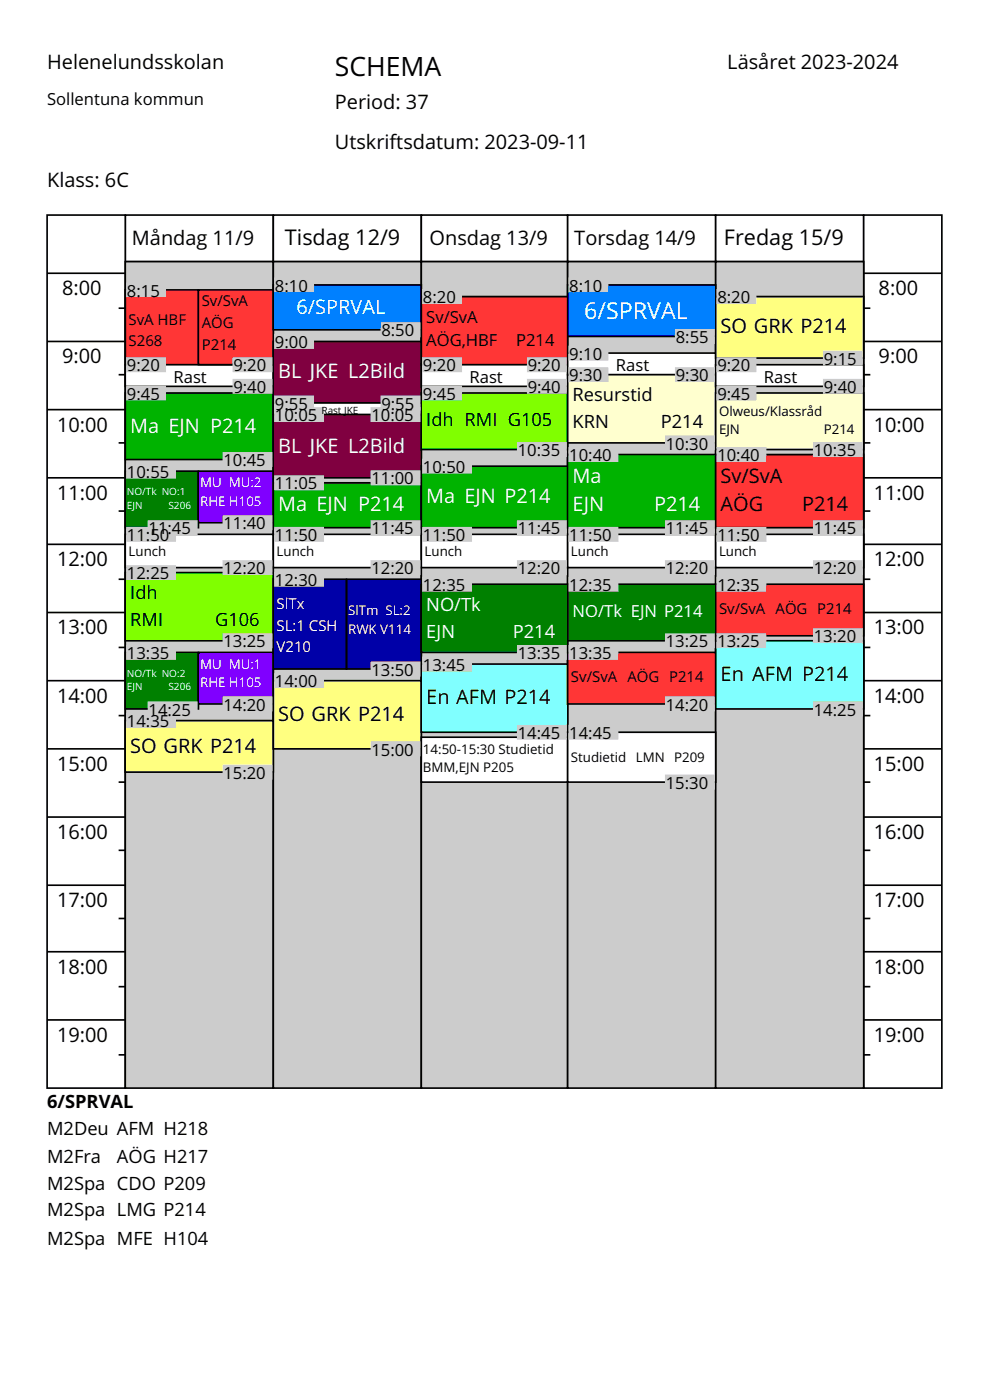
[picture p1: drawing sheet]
<svg xmlns="http://www.w3.org/2000/svg" width="210mm" height="297mm" viewBox="0 0 210 297" stroke-linecap="round" stroke-linejoin="round" font-family="sans-serif">
<defs><g id="words">
<text font-size="5.6" x="71" y="16.2">SCHEMA</text>
<text font-size="4.9" fill="#fff" x="123.9" y="67.6">6/SPRVAL</text>
<g font-size="4.6">
<text x="60.4" y="52.1">Tisdag 12/9</text>
<text x="153.6" y="52.1">Fredag 15/9</text>
</g>
<g font-size="4.2">
<text x="10" y="14.7">Helenelundsskolan</text>
<text x="154.3" y="14.7">Läsåret 2023-2024</text>
<text x="71" y="23.1">Period: 37</text>
<text x="71" y="31.6">Utskriftsdatum: 2023-09-11</text>
<text x="10" y="39.7">Klass: 6C</text>
<text x="28" y="52">Måndag 11/9</text>
<text x="91.1" y="52">Onsdag 13/9</text>
<text x="121.8" y="52">Torsdag 14/9</text>
<text x="13.2" y="62.6">8:00</text>
<text x="186.4" y="62.6">8:00</text>
<text x="152.9" y="70.7">SO GRK P214</text>
<text x="13.2" y="77.1">9:00</text>
<text x="186.4" y="77.1">9:00</text>
<text x="12.1" y="91.6">10:00</text>
<text x="185.3" y="91.6">10:00</text>
<text x="12.1" y="106">11:00</text>
<text x="152.9" y="102.5">Sv/SvA</text>
<text x="185.3" y="106">11:00</text>
<text x="152.9" y="108.5">AÖG</text>
<text x="170.2" y="108.5">P214</text>
<text x="12.1" y="120.1">12:00</text>
<text x="185.3" y="120.1">12:00</text>
<text x="12.1" y="134.6">13:00</text>
<text x="185.3" y="134.6">13:00</text>
<text x="12.1" y="149.1">14:00</text>
<text x="90.4" y="149.4">En AFM P214</text>
<text x="152.9" y="144.5">En AFM P214</text>
<text x="185.3" y="149.1">14:00</text>
<text x="59" y="152.9">SO GRK P214</text>
<text x="27.6" y="159.6">SO GRK P214</text>
<text x="12.1" y="163.5">15:00</text>
<text x="185.3" y="163.5">15:00</text>
<text x="12.1" y="178">16:00</text>
<text x="185.3" y="178">16:00</text>
<text x="12.1" y="192.5">17:00</text>
<text x="185.3" y="192.5">17:00</text>
<text x="12.1" y="206.6">18:00</text>
<text x="185.3" y="206.6">18:00</text>
<text x="12.1" y="221">19:00</text>
<text x="185.3" y="221">19:00</text>
</g>
<g font-size="4.2" fill="#fff">
<text x="62.9" y="66.5">6/SPRVAL</text>
<text x="59" y="80.3">BL JKE L2Bild</text>
<text x="27.6" y="91.9">Ma EJN P214</text>
<text x="59" y="96.1">BL JKE L2Bild</text>
<text x="90.4" y="106.7">Ma EJN P214</text>
<text x="121.5" y="102.5">Ma</text>
<text x="59" y="108.5">Ma EJN P214</text>
<text x="121.5" y="108.5">EJN</text>
<text x="138.8" y="108.5">P214</text>
</g>
<g font-size="3.9">
<text x="121.5" y="85.2">Resurstid</text>
<text x="90.4" y="90.5">Idh RMI G105</text>
<text x="121.5" y="90.8">KRN</text>
<text x="140.2" y="90.8">P214</text>
<text x="27.6" y="127.2">Idh</text>
<text x="27.6" y="132.8">RMI</text>
<text x="45.6" y="132.8">G106</text>
<text x="10" y="235.1">6/SPRVAL</text>
<text x="10" y="240.7">M2Deu AFM H218</text>
<text x="10" y="246.7">M2Fra</text>
<text x="24.8" y="246.7">AÖG H217</text>
<text x="10" y="252.4">M2Spa CDO P209</text>
<text x="10" y="258">M2Spa LMG P214</text>
<text x="10" y="264">M2Spa MFE H104</text>
</g>
<g font-size="3.9" fill="#fff">
<text x="90.4" y="129.6">NO/Tk</text>
<text x="90.4" y="135.3">EJN</text>
<text x="108.8" y="135.3">P214</text>
</g>
<g font-size="3.5">
<text x="10" y="22.3">Sollentuna kommun</text>
<text x="26.9" y="62.9">8:15</text>
<text x="58.3" y="61.9">8:10</text>
<text x="89.7" y="64.3">8:20</text>
<text x="120.8" y="61.9">8:10</text>
<text x="152.2" y="64.3">8:20</text>
<text x="80.9" y="71.4">8:50</text>
<text x="90.4" y="68.6">Sv/SvA</text>
<text x="58.3" y="73.8">9:00</text>
<text x="90.4" y="73.5">AÖG,HBF</text>
<text x="109.5" y="73.5">P214</text>
<text x="120.8" y="76.3">9:10</text>
<text x="143.3" y="72.8">8:55</text>
<text x="174.7" y="77.4">9:15</text>
<text x="26.9" y="78.8">9:20</text>
<text x="36.8" y="81.3">Rast</text>
<text x="49.5" y="78.8">9:20</text>
<text x="49.5" y="83.4">9:40</text>
<text x="89.7" y="78.8">9:20</text>
<text x="99.6" y="81.3">Rast</text>
<text x="111.9" y="78.8">9:20</text>
<text x="111.9" y="83.4">9:40</text>
<text x="120.8" y="80.9">9:30</text>
<text x="130.6" y="78.8">Rast</text>
<text x="143.3" y="80.9">9:30</text>
<text x="152.2" y="78.8">9:20</text>
<text x="162" y="81.3">Rast</text>
<text x="174.7" y="83.4">9:40</text>
<text x="26.9" y="84.8">9:45</text>
<text x="58.3" y="86.9">9:55</text>
<text x="58.3" y="89.4">10:05</text>
<text x="78.8" y="89.4">10:05</text>
<text x="80.9" y="86.9">9:55</text>
<text x="89.7" y="84.8">9:45</text>
<text x="152.2" y="84.8">9:45</text>
<text x="141.2" y="95.4">10:30</text>
<text x="26.9" y="101.4">10:55</text>
<text x="47.4" y="98.9">10:45</text>
<text x="89.7" y="100.3">10:50</text>
<text x="109.8" y="96.8">10:35</text>
<text x="120.8" y="97.8">10:40</text>
<text x="152.2" y="97.8">10:40</text>
<text x="172.6" y="96.8">10:35</text>
<text x="58.3" y="103.8">11:05</text>
<text x="78.8" y="102.8">11:00</text>
<text x="31.5" y="113.4">11:45</text>
<text x="47.4" y="112.3">11:40</text>
<text x="78.8" y="113.4">11:45</text>
<text x="109.8" y="113.4">11:45</text>
<text x="141.2" y="113.4">11:45</text>
<text x="172.6" y="113.4">11:45</text>
<text x="26.9" y="114.8">11:50</text>
<text x="58.3" y="114.8">11:50</text>
<text x="89.7" y="114.8">11:50</text>
<text x="120.8" y="114.8">11:50</text>
<text x="152.2" y="114.8">11:50</text>
<text x="26.9" y="122.9">12:25</text>
<text x="47.4" y="121.8">12:20</text>
<text x="58.3" y="124.3">12:30</text>
<text x="78.8" y="121.8">12:20</text>
<text x="89.7" y="125.4">12:35</text>
<text x="109.8" y="121.8">12:20</text>
<text x="120.8" y="125.4">12:35</text>
<text x="141.2" y="121.8">12:20</text>
<text x="152.2" y="125.4">12:35</text>
<text x="172.6" y="121.8">12:20</text>
<text x="47.4" y="137.3">13:25</text>
<text x="141.2" y="137.3">13:25</text>
<text x="152.2" y="137.3">13:25</text>
<text x="172.6" y="136.3">13:20</text>
<text x="26.9" y="139.8">13:35</text>
<text x="78.8" y="143.3">13:50</text>
<text x="89.7" y="142.3">13:45</text>
<text x="109.8" y="139.8">13:35</text>
<text x="120.8" y="139.8">13:35</text>
<text x="58.3" y="145.8">14:00</text>
<text x="26.9" y="154.3">14:35</text>
<text x="31.5" y="151.8">14:25</text>
<text x="47.4" y="150.8">14:20</text>
<text x="141.2" y="150.8">14:20</text>
<text x="172.6" y="151.8">14:25</text>
<text x="78.8" y="160.3">15:00</text>
<text x="109.8" y="156.7">14:45</text>
<text x="120.8" y="156.7">14:45</text>
<text x="47.4" y="165.2">15:20</text>
<text x="141.2" y="167.3">15:30</text>
</g>
<text font-size="3.5" fill="#fff" x="121.5" y="131">NO/Tk EJN P214</text>
<g font-size="3.2">
<text x="42.8" y="65">Sv/SvA</text>
<text x="27.3" y="68.9">SvA HBF</text>
<text x="42.8" y="69.6">AÖG</text>
<text x="27.3" y="73.5">S268</text>
<text x="42.8" y="74.2">P214</text>
<text x="152.5" y="130.3">Sv/SvA AÖG P214</text>
<text x="121.1" y="144.7">Sv/SvA AÖG P214</text>
</g>
<g font-size="3.2" fill="#fff">
<text x="58.7" y="129.2">SlTx</text>
<text x="58.7" y="133.8">SL:1 CSH</text>
<text x="58.7" y="138.4">V210</text>
</g>
<g font-size="2.8">
<text x="152.5" y="88.2">Olweus/Klassråd</text>
<text x="152.5" y="92.1">EJN</text>
<text x="174.7" y="92.1">P214</text>
<text x="27.3" y="117.9">Lunch</text>
<text x="58.7" y="117.9">Lunch</text>
<text x="90.1" y="117.9">Lunch</text>
<text x="121.1" y="117.9">Lunch</text>
<text x="152.5" y="117.9">Lunch</text>
<text x="89.7" y="159.9">14:50-15:30 Studietid</text>
<text x="121.1" y="161.6">Studietid</text>
<text x="134.9" y="161.6">LMN</text>
<text x="143" y="161.6">P209</text>
<text x="89.7" y="163.7">BMM,EJN P205</text>
</g>
<g font-size="2.8" fill="#fff">
<text x="42.4" y="103.4">MU MU:2</text>
<text x="42.4" y="107.3">RHE H105</text>
<text x="73.8" y="130.6">SlTm SL:2</text>
<text x="73.8" y="134.5">RWK V114</text>
<text x="42.4" y="141.9">MU MU:1</text>
<text x="42.4" y="145.7">RHE H105</text>
</g>
<text font-size="2.1" x="68.2" y="87.8">Rast JKE</text>
<g font-size="2.1" fill="#fff">
<text x="26.9" y="105.1">NO/Tk NO:1</text>
<text x="26.9" y="107.9">EJN</text>
<text x="35.7" y="107.9">S206</text>
<text x="26.9" y="143.6">NO/Tk NO:2</text>
<text x="26.9" y="146.4">EJN</text>
<text x="35.7" y="146.4">S206</text>
</g>
</g></defs>
<g fill="#fff" stroke="#fff" stroke-width=".35">
<path d="M10 10h189.8v35.6h-189.8z"/>
<path d="M10 231.2h189.8v55.4h-189.8z"/>
</g>
<g fill="#fff" stroke="#000" stroke-width=".35">
<path d="M26.6 45.6h31.4v9.9h-31.4z"/>
<path d="M58 45.6h31.4v9.9h-31.4z"/>
<path d="M89.4 45.6h31v9.9h-31z"/>
<path d="M120.4 45.6h31.4v9.9h-31.4z"/>
<path d="M151.8 45.6h31.4v9.9h-31.4z"/>
<path d="M10 45.6h16.6v185.2h-16.6z"/>
</g>
<g fill="#ccc" stroke="#000" stroke-width=".35">
<path d="M26.6 55.5h31.4v175.3h-31.4z"/>
<path d="M58 55.5h31.4v175.3h-31.4z"/>
<path d="M89.4 55.5h31v175.3h-31z"/>
<path d="M120.4 55.5h31.4v175.3h-31.4z"/>
</g>
<path d="M183.2 45.6h16.6v185.2h-16.6z" fill="#fff" stroke="#000" stroke-width=".35"/>
<path d="M151.8 55.5h31.4v175.3h-31.4z" fill="#ccc" stroke="#000" stroke-width=".35"/>
<path d="M26.6 61.5h15.5v15.9h-15.5z" fill="#ff3636" stroke="#000" stroke-width=".35"/>
<path d="M26.6 77.4h31.4v4.6h-31.4z" fill="#fff" stroke="#000" stroke-width=".35"/>
<path d="M26.6 83.4h31.4v14.1h-31.4z" fill="#00b300" stroke="#000" stroke-width=".35"/>
<path d="M26.6 100h15.5v11.9h-15.5z" fill="#008000" stroke="#000" stroke-width=".35"/>
<path d="M26.6 113.4h31.4v7h-31.4z" fill="#fff" stroke="#000" stroke-width=".35"/>
<path d="M26.6 121.5h31.4v14.4h-31.4z" fill="#80ff00" stroke="#000" stroke-width=".35"/>
<path d="M26.6 138.4h15.5v12h-15.5z" fill="#008000" stroke="#000" stroke-width=".35"/>
<path d="M26.6 152.9h31.4v10.9h-31.4z" fill="#ffff80" stroke="#000" stroke-width=".35"/>
<path d="M42.1 61.5h15.9v15.9h-15.9z" fill="#ff3636" stroke="#000" stroke-width=".35"/>
<g fill="#8000ff" stroke="#000" stroke-width=".35">
<path d="M42.1 100h15.9v10.9h-15.9z"/>
<path d="M42.1 138.4h15.9v10.9h-15.9z"/>
</g>
<path d="M58 60.4h31.4v9.6h-31.4z" fill="#0080ff" stroke="#000" stroke-width=".35"/>
<path d="M58 72.4h31.4v13.1h-31.4z" fill="#800040" stroke="#000" stroke-width=".35"/>
<path d="M58 85.5h31.4v2.5h-31.4z" fill="#fff" stroke="#000" stroke-width=".35"/>
<path d="M58 88h31.4v13.4h-31.4z" fill="#800040" stroke="#000" stroke-width=".35"/>
<path d="M58 102.4h31.4v9.5h-31.4z" fill="#00b300" stroke="#000" stroke-width=".35"/>
<path d="M58 113.4h31.4v7h-31.4z" fill="#fff" stroke="#000" stroke-width=".35"/>
<path d="M58 122.9h15.5v19h-15.5z" fill="#0000a8" stroke="#000" stroke-width=".35"/>
<path d="M58 144.4h31.4v14.5h-31.4z" fill="#ffff80" stroke="#000" stroke-width=".35"/>
<path d="M73.5 122.9h15.9v19h-15.9z" fill="#0000a8" stroke="#000" stroke-width=".35"/>
<path d="M89.4 62.9h31v14.5h-31z" fill="#ff3636" stroke="#000" stroke-width=".35"/>
<path d="M89.4 77.4h31v4.6h-31z" fill="#fff" stroke="#000" stroke-width=".35"/>
<path d="M89.4 83.4h31v12h-31z" fill="#80ff00" stroke="#000" stroke-width=".35"/>
<path d="M89.4 98.9h31v13h-31z" fill="#00b300" stroke="#000" stroke-width=".35"/>
<path d="M89.4 113.4h31v7h-31z" fill="#fff" stroke="#000" stroke-width=".35"/>
<path d="M89.4 123.9h31v14.5h-31z" fill="#008000" stroke="#000" stroke-width=".35"/>
<path d="M89.4 140.9h31v14.4h-31z" fill="#80ffff" stroke="#000" stroke-width=".35"/>
<path d="M89.4 156.4h31v9.5h-31z" fill="#fff" stroke="#000" stroke-width=".35"/>
<path d="M120.4 60.4h31.4v11h-31.4z" fill="#0080ff" stroke="#000" stroke-width=".35"/>
<path d="M120.4 74.9h31.4v4.6h-31.4z" fill="#fff" stroke="#000" stroke-width=".35"/>
<path d="M120.4 79.5h31.4v14.5h-31.4z" fill="#ffffcf" stroke="#000" stroke-width=".35"/>
<path d="M120.4 96.4h31.4v15.5h-31.4z" fill="#00b300" stroke="#000" stroke-width=".35"/>
<path d="M120.4 113.4h31.4v7h-31.4z" fill="#fff" stroke="#000" stroke-width=".35"/>
<path d="M120.4 123.9h31.4v12h-31.4z" fill="#008000" stroke="#000" stroke-width=".35"/>
<path d="M120.4 138.4h31.4v10.9h-31.4z" fill="#ff3636" stroke="#000" stroke-width=".35"/>
<path d="M120.4 155.3h31.4v10.6h-31.4z" fill="#fff" stroke="#000" stroke-width=".35"/>
<path d="M151.8 62.9h31.4v13.1h-31.4z" fill="#ffff80" stroke="#000" stroke-width=".35"/>
<path d="M151.8 77.4h31.4v4.6h-31.4z" fill="#fff" stroke="#000" stroke-width=".35"/>
<path d="M151.8 83.4h31.4v12h-31.4z" fill="#ffffcf" stroke="#000" stroke-width=".35"/>
<path d="M151.8 96.4h31.4v15.5h-31.4z" fill="#ff3636" stroke="#000" stroke-width=".35"/>
<path d="M151.8 113.4h31.4v7h-31.4z" fill="#fff" stroke="#000" stroke-width=".35"/>
<path d="M151.8 123.9h31.4v11h-31.4z" fill="#ff3636" stroke="#000" stroke-width=".35"/>
<path d="M151.8 135.9h31.4v14.5h-31.4z" fill="#80ffff" stroke="#000" stroke-width=".35"/>
<g fill="#ccc" stroke="#ccc" stroke-width=".35">
<path d="M26.9 60.1h8.1v2.8h-8.1z"/>
<path d="M49.5 76h8.1v2.8h-8.1z"/>
<path d="M26.9 76h8.1v2.8h-8.1z"/>
<path d="M49.5 80.5h8.1v2.9h-8.1z"/>
<path d="M26.9 82h8.1v2.8h-8.1z"/>
<path d="M47.4 96.1h10.2v2.8h-10.2z"/>
<path d="M26.9 98.5h10.3v2.9h-10.3z"/>
<path d="M31.5 110.5h10.2v2.9h-10.2z"/>
<path d="M47.4 109.5h10.2v2.8h-10.2z"/>
<path d="M26.9 111.9h10.3v2.9h-10.3z"/>
<path d="M47.4 119h10.2v2.8h-10.2z"/>
<path d="M26.9 120.1h10.3v2.8h-10.3z"/>
<path d="M47.4 134.5h10.2v2.8h-10.2z"/>
<path d="M26.9 137h10.3v2.8h-10.3z"/>
<path d="M31.5 149h10.2v2.8h-10.2z"/>
<path d="M47.4 147.9h10.2v2.9h-10.2z"/>
<path d="M26.9 151.5h10.3v2.8h-10.3z"/>
<path d="M47.4 162.4h10.2v2.8h-10.2z"/>
<path d="M58.3 59h8.1v2.9h-8.1z"/>
<path d="M80.9 68.6h8.1v2.8h-8.1z"/>
<path d="M58.3 71h8.1v2.8h-8.1z"/>
<path d="M80.9 84.1h8.1v2.8h-8.1z"/>
<path d="M58.3 84.1h8.1v2.8h-8.1z"/>
<path d="M78.8 86.5h10.2v2.9h-10.2z"/>
<path d="M58.3 86.5h10.3v2.9h-10.3z"/>
<path d="M78.8 100h10.2v2.8h-10.2z"/>
<path d="M58.3 101h10.3v2.8h-10.3z"/>
<path d="M78.8 110.5h10.2v2.9h-10.2z"/>
<path d="M58.3 111.9h10.3v2.9h-10.3z"/>
<path d="M78.8 119h10.2v2.8h-10.2z"/>
<path d="M58.3 121.5h10.3v2.8h-10.3z"/>
<path d="M78.8 140.5h10.2v2.8h-10.2z"/>
<path d="M58.3 143h10.3v2.8h-10.3z"/>
<path d="M78.8 157.5h10.2v2.8h-10.2z"/>
<path d="M89.7 61.5h8.1v2.8h-8.1z"/>
<path d="M111.9 76h8.2v2.8h-8.2z"/>
<path d="M89.7 76h8.1v2.8h-8.1z"/>
<path d="M111.9 80.5h8.2v2.9h-8.2z"/>
<path d="M89.7 82h8.1v2.8h-8.1z"/>
<path d="M109.8 94h10.3v2.8h-10.3z"/>
<path d="M89.7 97.5h10.3v2.8h-10.3z"/>
<path d="M109.8 110.5h10.3v2.9h-10.3z"/>
<path d="M89.7 111.9h10.3v2.9h-10.3z"/>
<path d="M109.8 119h10.3v2.8h-10.3z"/>
<path d="M89.7 122.5h10.3v2.9h-10.3z"/>
<path d="M109.8 137h10.3v2.8h-10.3z"/>
<path d="M89.7 139.5h10.3v2.8h-10.3z"/>
<path d="M109.8 153.9h10.3v2.8h-10.3z"/>
<path d="M120.8 59h8.1v2.9h-8.1z"/>
<path d="M143.3 70h8.2v2.8h-8.2z"/>
<path d="M120.8 73.5h8.1v2.8h-8.1z"/>
<path d="M143.3 78.1h8.2v2.8h-8.2z"/>
<path d="M120.8 78.1h8.1v2.8h-8.1z"/>
<path d="M141.2 92.5h10.3v2.9h-10.3z"/>
<path d="M120.8 95h10.2v2.8h-10.2z"/>
<path d="M141.2 110.5h10.3v2.9h-10.3z"/>
<path d="M120.8 111.9h10.2v2.9h-10.2z"/>
<path d="M141.2 119h10.3v2.8h-10.3z"/>
<path d="M120.8 122.5h10.2v2.9h-10.2z"/>
<path d="M141.2 134.5h10.3v2.8h-10.3z"/>
<path d="M120.8 137h10.2v2.8h-10.2z"/>
<path d="M141.2 147.9h10.3v2.9h-10.3z"/>
<path d="M120.8 153.9h10.2v2.8h-10.2z"/>
<path d="M141.2 164.5h10.3v2.8h-10.3z"/>
<path d="M152.2 61.5h8.1v2.8h-8.1z"/>
<path d="M174.7 74.6h8.2v2.8h-8.2z"/>
<path d="M152.2 76h8.1v2.8h-8.1z"/>
<path d="M174.7 80.5h8.2v2.9h-8.2z"/>
<path d="M152.2 82h8.1v2.8h-8.1z"/>
<path d="M172.6 94h10.3v2.8h-10.3z"/>
<path d="M152.2 95h10.2v2.8h-10.2z"/>
<path d="M172.6 110.5h10.3v2.9h-10.3z"/>
<path d="M152.2 111.9h10.2v2.9h-10.2z"/>
<path d="M172.6 119h10.3v2.8h-10.3z"/>
<path d="M152.2 122.5h10.2v2.9h-10.2z"/>
<path d="M172.6 133.5h10.3v2.8h-10.3z"/>
<path d="M152.2 134.5h10.2v2.8h-10.2z"/>
<path d="M172.6 149h10.3v2.8h-10.3z"/>
</g>
<g fill="none" stroke="#000" stroke-width=".35">
<path d="M10 58h16.6M183.2 58h16.6M10 72.4h16.6M25.2 65.4h1.4M25.2 79.5h1.4M183.2 65.4h1.4M183.2 72.4h16.6M183.2 79.5h1.4M10 86.9h16.6M25.2 94h1.4M183.2 86.9h16.6M183.2 94h1.4"/>
<path d="M10 101.4h16.6M10 115.5h16.6M25.2 108.4h1.4M183.2 101.4h16.6M183.2 108.4h1.4M183.2 115.5h16.6M10 129.9h16.6M25.2 122.9h1.4M25.2 137.3h1.4M183.2 122.9h1.4M183.2 129.9h16.6M183.2 137.3h1.4"/>
<path d="M10 144.4h16.6M10 158.9h16.6M25.2 151.8h1.4M183.2 144.4h16.6M183.2 151.8h1.4M183.2 158.9h16.6M10 173.3h16.6M25.2 165.9h1.4M183.2 165.9h1.4M183.2 173.3h16.6M10 187.8h16.6M25.2 180.4h1.4"/>
<path d="M25.2 194.9h1.4M183.2 180.4h1.4M183.2 187.8h16.6M183.2 194.9h1.4M10 201.9h16.6M10 216.4h16.6M25.2 209.3h1.4M183.2 201.9h16.6M183.2 209.3h1.4M183.2 216.4h16.6M25.2 223.8h1.4M183.2 223.8h1.4"/>
</g>
<use href="#words"/>
</svg>
